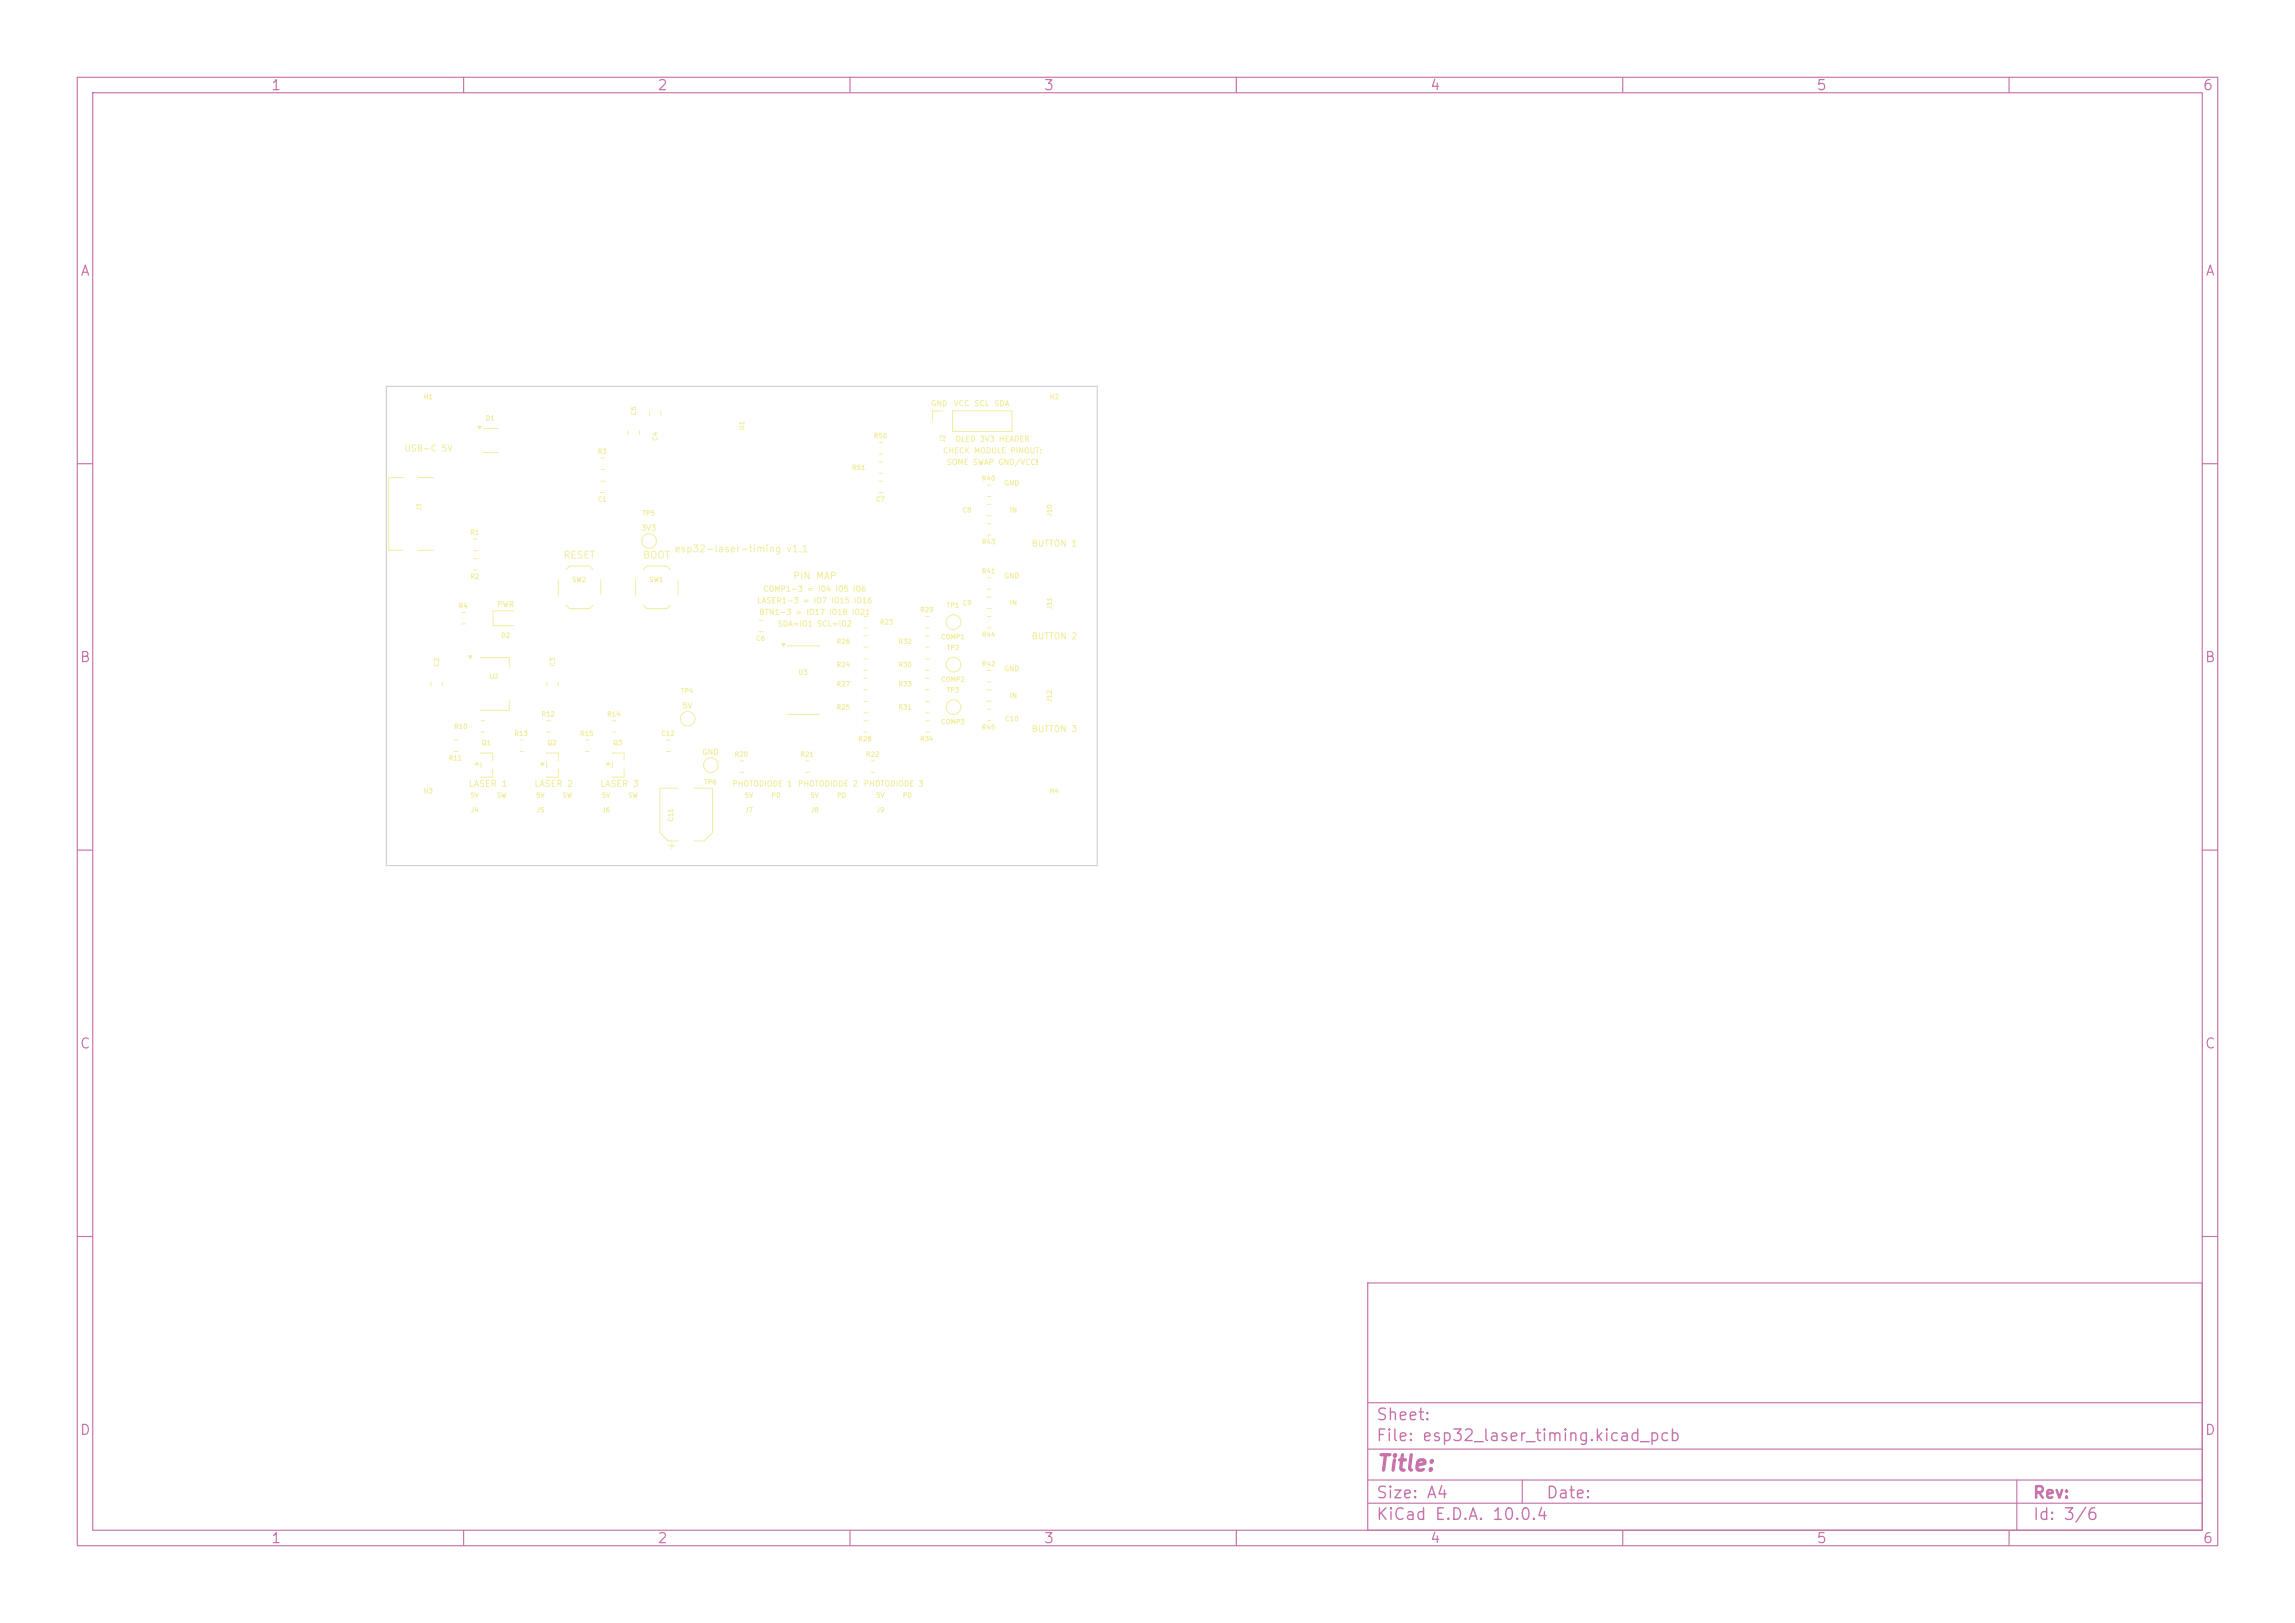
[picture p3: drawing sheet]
<svg xmlns="http://www.w3.org/2000/svg" width="297mm" height="210mm" viewBox="0 0 297 210" stroke-linecap="round" stroke-linejoin="round" font-family="sans-serif">
<defs><g id="words">
<text font-size="2" fill="#c872ab" x="178" y="190.8">Title:</text>
<g font-size="1.5" fill="#c872ab">
<text x="178" y="184.2">Sheet:</text>
<text x="178" y="186.9">File: esp32_laser_timing.kicad_pcb</text>
<text x="178" y="197.1">KiCad E.D.A. 10.0.4</text>
<text x="178" y="194.3">Size: A4</text>
<text x="200" y="194.3">Date:</text>
<text x="263" y="194.3">Rev:</text>
<text x="263" y="197.1">Id: 3/6</text>
</g>
<g font-size="1.3" fill="#c872ab">
<text x="35" y="12">1</text>
<text x="85" y="12">2</text>
<text x="135" y="12">3</text>
<text x="185" y="12">4</text>
<text x="235" y="12">5</text>
<text x="285" y="12">6</text>
<text x="10.3" y="36">A</text>
<text x="285.4" y="36">A</text>
<text x="10.3" y="86">B</text>
<text x="285.3" y="86">B</text>
<text x="10.3" y="136">C</text>
<text x="285.3" y="136">C</text>
<text x="10.3" y="186">D</text>
<text x="285.3" y="186">D</text>
<text x="35" y="200">1</text>
<text x="85" y="200">2</text>
<text x="135" y="200">3</text>
<text x="185" y="200">4</text>
<text x="235" y="200">5</text>
<text x="285" y="200">6</text>
</g>
<g font-size=".9" fill="#f2eda1">
<text x="87.2" y="71.7">esp32-laser-timing v1.1</text>
<text x="72.8" y="72.5">RESET</text>
<text x="83.1" y="72.5">BOOT</text>
<text x="102.5" y="75.2">PIN MAP</text>
</g>
<g font-size=".8" fill="#f2eda1">
<text x="52.3" y="58.6">USB-C 5V</text>
<text x="133.4" y="70.9">BUTTON 1</text>
<text x="133.4" y="82.9">BUTTON 2</text>
<text x="133.4" y="94.9">BUTTON 3</text>
<text x="60.6" y="102">LASER 1</text>
<text x="69.1" y="102">LASER 2</text>
<text x="77.6" y="102">LASER 3</text>
</g>
<g font-size=".7" fill="#f2eda1">
<text x="120.4" y="52.7">GND</text>
<text x="123.4" y="52.7">VCC</text>
<text x="126" y="52.7">SCL</text>
<text x="128.6" y="52.7">SDA</text>
<text x="122" y="58.8">CHECK MODULE PINOUT:</text>
<text x="123.6" y="57.3">OLED 3V3 HEADER</text>
<text x="122.4" y="60.3">SOME SWAP GND/VCC!</text>
<text x="129.9" y="63">GND</text>
<text x="82.9" y="68.8">3V3</text>
<text x="130.6" y="66.5">IN</text>
<text x="98.7" y="76.7">COMP1-3 = IO4 IO5 IO6</text>
<text x="129.9" y="75">GND</text>
<text x="64.3" y="78.7">PWR</text>
<text x="97.9" y="78.2">LASER1-3 = IO7 IO15 IO16</text>
<text x="98.2" y="79.7">BTN1-3 = IO17 IO18 IO21</text>
<text x="100.6" y="81.2">SDA=IO1 SCL=IO2</text>
<text x="130.6" y="78.5">IN</text>
<text x="129.9" y="87">GND</text>
<text x="88.2" y="91.8">5V</text>
<text x="130.6" y="90.5">IN</text>
<text x="90.8" y="97.8">GND</text>
<text x="94.7" y="101.9">PHOTODIODE 1</text>
<text x="103.2" y="101.9">PHOTODIODE 2</text>
<text x="111.7" y="101.9">PHOTODIODE 3</text>
</g>
<g font-size=".6" fill="#f2eda1">
<text x="54.8" y="51.8">H1</text>
<text x="82.5" y="53.8" transform="rotate(-90 82.5 53.8)">C5</text>
<text x="135.8" y="51.8">H2</text>
<text x="62.8" y="54.6">D1</text>
<text x="77.3" y="58.9">R3</text>
<text x="85.3" y="57.1" transform="rotate(-90 85.3 57.1)">C4</text>
<text x="96.5" y="55.7" transform="rotate(-90 96.5 55.7)">U1</text>
<text x="113" y="56.9">R50</text>
<text x="122.5" y="57.3" transform="rotate(-90 122.5 57.3)">J2</text>
<text x="77.3" y="65.1">C1</text>
<text x="110.2" y="61">R51</text>
<text x="113.3" y="65.1">C7</text>
<text x="127" y="62.4">R40</text>
<text x="54.7" y="66.1" transform="rotate(-90 54.7 66.1)">J1</text>
<text x="60.8" y="69.4">R1</text>
<text x="83.1" y="66.9">TP5</text>
<text x="124.5" y="66.5">C8</text>
<text x="127" y="70.6">R43</text>
<text x="136.3" y="66.9" transform="rotate(-90 136.3 66.9)">J10</text>
<text x="60.8" y="75.1">R2</text>
<text x="74" y="75.5">SW2</text>
<text x="84" y="75.5">SW1</text>
<text x="127" y="74.4">R41</text>
<text x="59.3" y="78.9">R4</text>
<text x="64.8" y="82.7">D2</text>
<text x="97.8" y="83.1">C6</text>
<text x="108.2" y="83.5">R26</text>
<text x="113.8" y="81">R23</text>
<text x="116.2" y="83.5">R32</text>
<text x="119" y="79.4">R29</text>
<text x="121.7" y="82.9">COMP1</text>
<text x="122.5" y="78.8">TP1</text>
<text x="124.5" y="78.5">C9</text>
<text x="127" y="82.6">R44</text>
<text x="136.3" y="78.9" transform="rotate(-90 136.3 78.9)">J11</text>
<text x="57" y="86.3" transform="rotate(-90 57 86.3)">C2</text>
<text x="63.3" y="88">U2</text>
<text x="72" y="86.3" transform="rotate(-90 72 86.3)">C3</text>
<text x="88.1" y="89.9">TP4</text>
<text x="103.3" y="87.5">U3</text>
<text x="108.2" y="86.5">R24</text>
<text x="108.2" y="89">R27</text>
<text x="116.2" y="89">R33</text>
<text x="116.2" y="86.5">R30</text>
<text x="121.7" y="88.4">COMP2</text>
<text x="122.5" y="89.8">TP3</text>
<text x="122.5" y="84.3">TP2</text>
<text x="127" y="86.4">R42</text>
<text x="58.7" y="94.5">R10</text>
<text x="66.5" y="95.4">R13</text>
<text x="70" y="92.9">R12</text>
<text x="75" y="95.4">R15</text>
<text x="78.5" y="92.9">R14</text>
<text x="85.5" y="95.4">C12</text>
<text x="108.2" y="92">R25</text>
<text x="116.2" y="92">R31</text>
<text x="121.7" y="93.9">COMP3</text>
<text x="127" y="94.6">R45</text>
<text x="130" y="93.5">C10</text>
<text x="136.3" y="90.9" transform="rotate(-90 136.3 90.9)">J12</text>
<text x="58" y="98.6">R11</text>
<text x="62.3" y="96.6">Q1</text>
<text x="70.8" y="96.6">Q2</text>
<text x="79.3" y="96.6">Q3</text>
<text x="91.1" y="101.7">TP6</text>
<text x="95" y="98.1">R20</text>
<text x="103.5" y="98.1">R21</text>
<text x="111" y="96.1">R28</text>
<text x="112" y="98.1">R22</text>
<text x="119" y="96.1">R34</text>
<text x="54.8" y="102.8">H3</text>
<text x="60.8" y="103.4">5V</text>
<text x="60.9" y="105.3">J4</text>
<text x="64.2" y="103.4">SW</text>
<text x="69.3" y="103.4">5V</text>
<text x="69.4" y="105.3">J5</text>
<text x="72.7" y="103.4">SW</text>
<text x="77.8" y="103.4">5V</text>
<text x="77.9" y="105.3">J6</text>
<text x="81.2" y="103.4">SW</text>
<text x="87.3" y="106.4" transform="rotate(-90 87.3 106.4)">C11</text>
<text x="96.3" y="103.4">5V</text>
<text x="96.4" y="105.3">J7</text>
<text x="99.8" y="103.4">PD</text>
<text x="104.8" y="103.4">5V</text>
<text x="104.9" y="105.3">J8</text>
<text x="108.3" y="103.4">PD</text>
<text x="113.3" y="103.4">5V</text>
<text x="113.4" y="105.3">J9</text>
<text x="116.8" y="103.4">PD</text>
<text x="135.8" y="102.8">H4</text>
</g>
</g></defs>
<g fill="none" stroke="#c872ab" stroke-width=".15">
<path d="M10 10h277v190h-277zM12 12h273v186h-273zM60 10v2M110 10v2M160 10v2M210 10v2M260 10v2M10 60h2M285 60h2M10 110h2M285 110h2M10 160h2"/>
<path d="M177 166h108v32h-108zM285 160h2M60 198v2M110 198v2M160 198v2M177 194.5h108M177 191.5h108M177 187.5h108M177 181.5h108M197 191.5v3M210 198v2M260 198v2"/>
<path d="M261 191.5v6.5"/>
</g>
<g fill="none" stroke="#f2eda1" stroke-width=".13">
<path d="M77.7 62.3h.6M77.7 63.7h.6M82.3 75v2M83.2 73.7l.5-.4h2.6l.4 .4M83.2 78.3l.5 .5h2.6l.4-.5M87.7 75v2M127.7 78.7h.6M127.7 77.3h.6M61.7 98.6l.2 .4h-.4zM62.2 97.5l1.6-.1v1M62.2 98.6v.8M63.8 99.6v1l-1.6-.1"/>
<path d="M111.8 82.3h.4M111.8 83.7h.4"/>
</g>
<path d="M61.7 98.6l.2 .4h-.4z" fill="#f2eda1"/>
<path d="M61.8 55.2h.5l-.3 .3zM62.6 55.5h1.8M62.6 58.5h1.8M79.3 93.3h.4M79.3 94.7h.4" fill="none" stroke="#f2eda1" stroke-width=".13"/>
<path d="M61.8 55.2h.5l-.3 .3z" fill="#f2eda1"/>
<g fill="none" stroke="#f2eda1" stroke-width=".13">
<path d="M61.3 69.8h.4M61.3 71.2h.4M72.3 75v2M73.2 73.7l.5-.4h2.6l.4 .4M73.2 78.3l.5 .5h2.6l.4-.5M77.7 75v2M119.8 79.8h.4M70.2 98.6l.2 .4h-.4zM70.7 97.5l1.6-.1v1M70.7 98.6v.8M72.3 99.6v1l-1.6-.1M119.8 81.2h.4"/>
<path d="M86.6 109.4h.7M87 109.1v.7M87.7 102h-2.3v5.7l1.1 1.1h1.2M89.9 102h2.3v5.7l-1.1 1.1h-1.2"/>
</g>
<path d="M70.2 98.6l.2 .4h-.4z" fill="#f2eda1"/>
<g fill="none" stroke="#f2eda1" stroke-width=".13">
<path d="M81.3 55.7v.6M82.7 55.7v.6M113.8 57.3h.4M113.8 58.7h.4M52.2 61.8h-1.9v9.4h1.9M54.1 61.8h2M54.1 71.2h2M61.3 72.3h.4M61.3 73.7h.4M127.7 65.3h.6M127.7 66.7h.6M127.8 62.8h.4"/>
<path d="M127.8 64.2h.4M58.8 95.8h.4M58.8 97.2h.4M60.6 84.9h.5l-.2 .3zM62.1 85.1h3.8v1.3M62.3 93.3h.4M62.3 94.7h.4M65.9 90.7v1.2h-3.8M67.3 95.8h.4M67.3 97.2h.4M86.2 95.8h.6M86.2 97.2h.6"/>
<path d="M104.3 98.5h.4M104.3 99.9h.4M111.8 85.3h.4M111.8 86.7h.4M119.8 87.8h.4M119.8 89.2h.4M127.7 89.3h.6M127.7 90.7h.6M127.8 91.8h.4M127.8 93.2h.4"/>
<circle cx="89" cy="93" r=".95"/>
</g>
<path d="M60.6 84.9h.5l-.2 .3z" fill="#f2eda1"/>
<g fill="none" stroke="#f2eda1" stroke-width=".13">
<path d="M84.1 53.2v.6M85.5 53.2v.6M122 53.2h-1.3v1.3M123.3 53.2h7.6v2.6h-7.6zM66.5 79h-2.7v2h2.7M70.8 88.2v.6M70.8 93.3h.4M70.8 94.7h.4M72.2 88.2v.6M75.8 95.8h.4M75.8 97.2h.4M95.8 98.5h.4"/>
<path d="M95.8 99.9h.4M98.2 80.3h.6M98.2 81.7h.6M101.2 83.3h.4l-.2 .3zM101.9 83.6h4.2M101.9 92.4h4.2M111.8 93.3h.4M111.8 94.7h.4M111.8 87.8h.4M111.8 89.2h.4M119.8 82.3h.4M119.8 83.7h.4"/>
<path d="M119.8 85.3h.4M119.8 86.7h.4"/>
<circle cx="84" cy="70" r=".95"/>
<circle cx="92" cy="99" r=".95"/>
<circle cx="123.4" cy="86" r=".95"/>
<circle cx="123.4" cy="91.5" r=".95"/>
<circle cx="123.4" cy="80.5" r=".95"/>
</g>
<path d="M101.2 83.3h.4l-.2 .3z" fill="#f2eda1"/>
<path d="M111.8 79.8h.4M127.8 67.8h.4M127.8 69.2h.4M78.7 98.6l.2 .4h-.4zM79.2 97.5l1.6-.1v1M79.2 98.6v.8M80.8 99.6v1l-1.6-.1M111.8 81.2h.4M119.8 90.8h.4M119.8 92.2h.4" fill="none" stroke="#f2eda1" stroke-width=".13"/>
<path d="M78.7 98.6l.2 .4h-.4z" fill="#f2eda1"/>
<g fill="none" stroke="#f2eda1" stroke-width=".13">
<path d="M77.8 59.3h.4M113.8 59.8h.4M59.8 79.3h.4M77.8 60.7h.4M113.7 62.3h.6M113.7 63.7h.6M113.8 61.2h.4M127.8 74.8h.4M127.8 76.2h.4M127.8 79.8h.4M55.8 88.2v.6M57.2 88.2v.6"/>
<path d="M59.8 80.7h.4M111.8 90.8h.4M111.8 92.2h.4M112.8 98.5h.4M112.8 99.9h.4M119.8 93.3h.4M119.8 94.7h.4M127.8 86.8h.4M127.8 88.2h.4M127.8 81.2h.4"/>
</g>
<path d="M50 50h92v62h-92z" fill="none" stroke="#d0d2cd" stroke-width=".15"/>
<use href="#words"/>
</svg>
